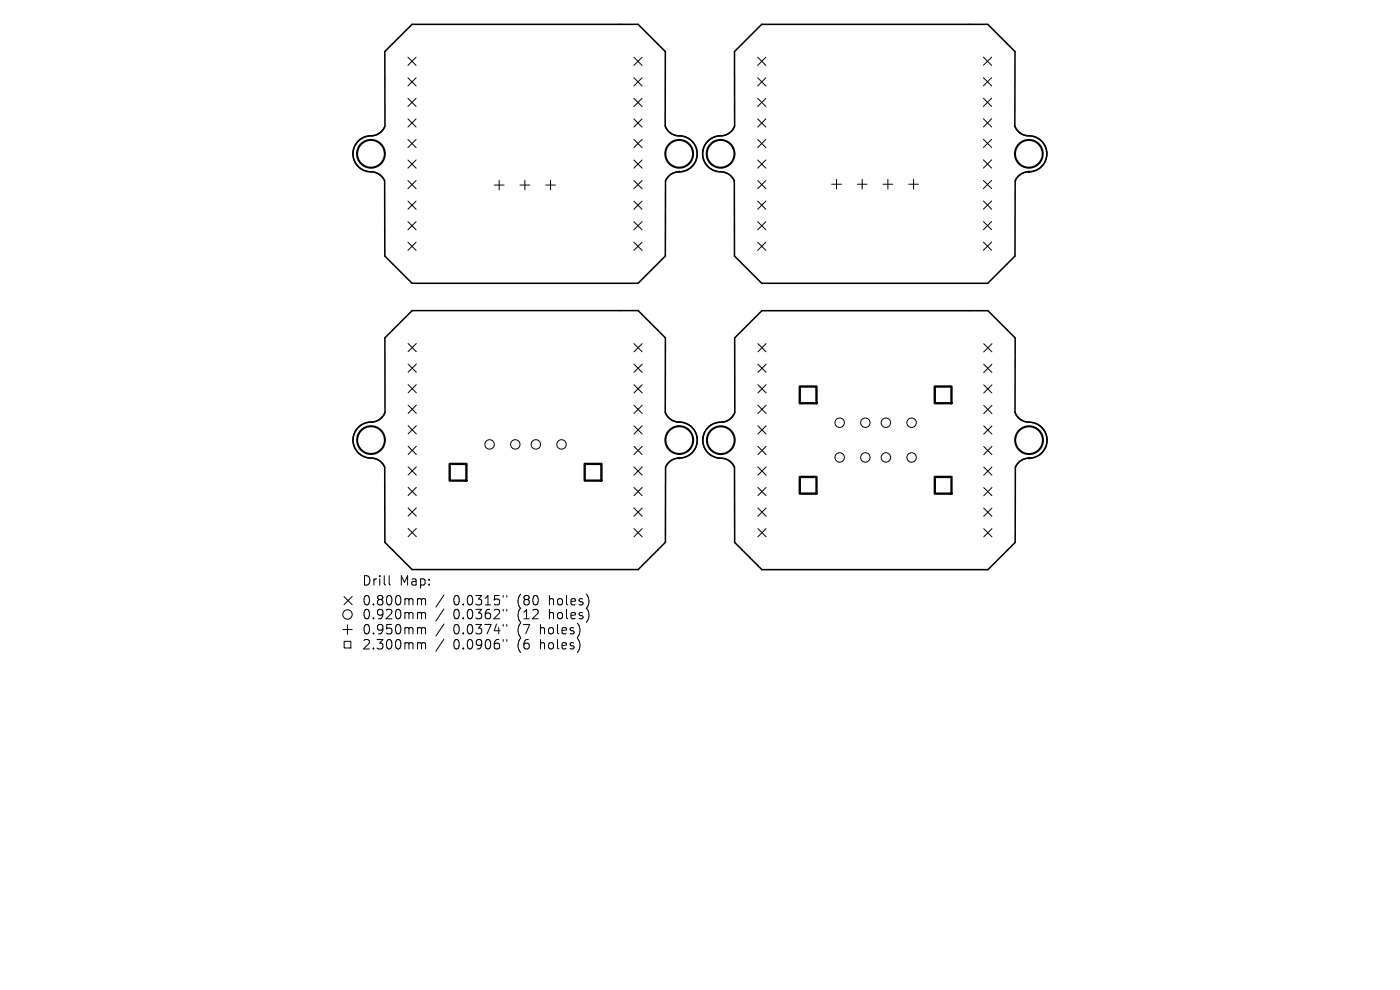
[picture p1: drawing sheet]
<svg xmlns="http://www.w3.org/2000/svg" width="297mm" height="210mm" viewBox="0 0 297 210" stroke-linecap="round" stroke-linejoin="round" font-family="sans-serif">
<defs><g id="words">
<g font-size="2.8">
<text x="76.7" y="124.5">Drill</text>
<text x="84.7" y="124.5">Map:</text>
<text x="76.7" y="128.7">0.800mm</text>
<text x="76.7" y="131.6">0.920mm</text>
<text x="96.2" y="128.7">0.0315&quot;</text>
<text x="96.2" y="131.6">0.0362&quot;</text>
<text x="109.9" y="128.7">(80</text>
<text x="109.9" y="131.6">(12</text>
<text x="116.8" y="128.7">holes)</text>
<text x="116.8" y="131.6">holes)</text>
<text x="76.7" y="134.8">0.950mm</text>
<text x="96.2" y="134.8">0.0374&quot;</text>
<text x="109.9" y="134.8">(7</text>
<text x="114.9" y="134.8">holes)</text>
<text x="76.7" y="138">2.300mm</text>
<text x="96.2" y="138">0.0906&quot;</text>
<text x="109.9" y="138">(6</text>
<text x="114.9" y="138">holes)</text>
</g>
</g></defs>
<path d="M87.4 5.2h48l5.7 5.7v15.8a3.4 3.4 0 0 0 3.6 2.2 3.8 3.8 0 0 1 3.2 4.3 3.8 3.8 0 0 1-4.2 3.3l-1.4 .5-.7 .6-.4 .8-.1 15.9-5.7 5.8h-48l-5.8-5.8v-15.9a3.4 3.4 0 0 0-3.6-2 3.9 3.9 0 0 1-3.1-4.4 3.9 3.9 0 0 1 4.4-3.2l.8-.3 .7-.5 .9-1.3-.1-15.8zM161.6 5.2h47.9l5.8 5.7v15.8a3.4 3.4 0 0 0 3.6 2.2 3.8 3.8 0 0 1 3.1 4.3 3.8 3.8 0 0 1-4.2 3.3l-1.4 .5-.6 .6-.4 .8-.1 15.9-5.8 5.8h-47.9l-5.8-5.8v-15.9a3.4 3.4 0 0 0-3.6-2 3.9 3.9 0 0 1-3.1-4.4 3.9 3.9 0 0 1 4.4-3.2l.8-.3 .7-.5 .8-1.3v-15.8zM81.7 71.7l5.7-5.8h48l5.8 5.8-.1 15.8a3.4 3.4 0 0 0 3.7 2.1 3.8 3.8 0 0 1 3.1 4.3 3.8 3.8 0 0 1-4.2 3.3l-1.4 .6-.7 .6-.4 .7v15.9l-5.8 5.8h-48l-5.7-5.8-.1-15.9a3.4 3.4 0 0 0-3.5-2 3.9 3.9 0 0 1-3.2-4.4 3.9 3.9 0 0 1 4.4-3.2l.8-.3 .7-.5 .9-1.2zM155.9 71.7l5.7-5.8h48l5.8 5.8-.1 15.8a3.4 3.4 0 0 0 3.7 2.1 3.8 3.8 0 0 1 3.1 4.3 3.8 3.8 0 0 1-4.2 3.3l-.9 .3-.7 .4-.9 1.2v16l-5.8 5.7h-48l-5.7-5.7-.1-16a3.4 3.4 0 0 0-3.5-2 3.9 3.9 0 0 1-3.1-4.4 3.9 3.9 0 0 1 4.3-3.2l.8-.3 .7-.5 .9-1.2z" fill="none" stroke="#000" stroke-width=".33"/>
<g fill="none" stroke="#000" stroke-width=".44">
<circle cx="78.7" cy="32.6" r="2.94"/>
<circle cx="144.1" cy="32.6" r="2.94"/>
<circle cx="152.9" cy="32.6" r="2.94"/>
<circle cx="218.3" cy="32.6" r="2.94"/>
<circle cx="78.7" cy="93.4" r="2.94"/>
<circle cx="144.1" cy="93.4" r="2.94"/>
<circle cx="152.9" cy="93.4" r="2.94"/>
<circle cx="218.3" cy="93.4" r="2.94"/>
</g>
<g fill="#000" stroke="#000" stroke-width=".21">
<circle cx="144.1" cy="36.4" r=".16"/>
<circle cx="218.3" cy="36.4" r=".16"/>
<circle cx="144.1" cy="97.2" r=".16"/>
<circle cx="218.3" cy="97.2" r=".16"/>
</g>
<g fill="none" stroke="#000" stroke-width=".21">
<path d="M86.5 12.1l1.8 1.8M86.5 16.5l1.8 1.7M88.3 12.1l-1.8 1.8M88.3 16.5l-1.8 1.7M134.5 12.1l1.7 1.8M134.5 16.5l1.7 1.7M136.2 12.1l-1.7 1.8M136.2 16.5l-1.7 1.7M160.7 12.1l1.8 1.8M160.7 16.5l1.8 1.7M162.5 12.1l-1.8 1.8M162.5 16.5l-1.8 1.7"/>
<path d="M208.6 12.1l1.8 1.8M208.6 16.5l1.8 1.7M210.4 12.1l-1.8 1.8M210.4 16.5l-1.8 1.7M86.5 20.9l1.8 1.7M86.5 25.2l1.8 1.8M86.5 29.6l1.8 1.7M86.5 33.9l1.8 1.8M86.5 38.3l1.8 1.7M88.3 20.9l-1.8 1.7M88.3 25.2l-1.8 1.8M88.3 29.6l-1.8 1.7"/>
<path d="M88.3 33.9l-1.8 1.8M88.3 38.3l-1.8 1.7M104.9 39.3h2M105.9 38.2v2.1M110.3 39.3h2.1M111.3 38.2v2.1M115.8 39.3h2M116.8 38.2v2.1M134.5 20.9l1.7 1.7M134.5 25.2l1.7 1.8M134.5 29.6l1.7 1.7M134.5 33.9l1.7 1.8"/>
<path d="M134.5 38.3l1.7 1.7M136.2 20.9l-1.7 1.7M136.2 25.2l-1.7 1.8M136.2 29.6l-1.7 1.7M136.2 33.9l-1.7 1.8M136.2 38.3l-1.7 1.7M160.7 20.9l1.8 1.7M160.7 25.2l1.8 1.8M160.7 29.6l1.8 1.7M160.7 33.9l1.8 1.8M160.7 38.3l1.8 1.7M162.5 20.9l-1.8 1.7"/>
<path d="M162.5 25.2l-1.8 1.8M162.5 29.6l-1.8 1.7M162.5 33.9l-1.8 1.8M162.5 38.3l-1.8 1.7M176.4 39.1h2.1M177.5 38v2.1M181.9 39.1h2M182.9 38v2.1M187.3 39.1h2.1M188.4 38v2.1M192.8 39.1h2M193.8 38v2.1"/>
<path d="M208.6 20.8l1.8 1.8M208.6 25.2l1.8 1.7M208.6 29.6l1.8 1.7M208.6 33.9l1.8 1.8M208.6 38.3l1.8 1.7M210.4 20.8l-1.8 1.8M210.4 25.2l-1.8 1.7M210.4 29.6l-1.8 1.7M210.4 33.9l-1.8 1.8M210.4 38.3l-1.8 1.7M86.5 42.7l1.8 1.7M86.5 47l1.8 1.8"/>
<path d="M86.5 51.4l1.8 1.7M88.3 42.7l-1.8 1.7M88.3 47l-1.8 1.8M88.3 51.4l-1.8 1.7M134.5 42.7l1.7 1.7M134.5 47l1.7 1.8M134.5 51.4l1.7 1.7M136.2 42.7l-1.7 1.7M136.2 47l-1.7 1.8M136.2 51.4l-1.7 1.7M160.7 42.7l1.8 1.7M160.7 47l1.8 1.8"/>
<path d="M160.7 51.4l1.8 1.7M162.5 42.7l-1.8 1.7M162.5 47l-1.8 1.8M162.5 51.4l-1.8 1.7M208.6 42.6l1.8 1.8M208.6 47l1.8 1.7M208.6 51.4l1.8 1.7M210.4 42.6l-1.8 1.8M210.4 47l-1.8 1.7M210.4 51.4l-1.8 1.7M86.6 72.9l1.7 1.7M86.6 77.2l1.7 1.8"/>
<path d="M88.3 72.9l-1.7 1.7M88.3 77.2l-1.7 1.8M134.5 72.9l1.7 1.7M134.5 77.2l1.7 1.8M136.2 72.9l-1.7 1.7M136.2 77.2l-1.7 1.8M160.8 72.9l1.7 1.7M160.8 77.2l1.7 1.8M162.5 72.9l-1.7 1.7M162.5 77.2l-1.7 1.8M208.7 72.9l1.7 1.8M208.7 77.3l1.7 1.7"/>
<path d="M210.4 72.9l-1.7 1.8M210.4 77.3l-1.7 1.7M86.6 81.6l1.7 1.7M86.6 85.9l1.7 1.8M86.6 90.3l1.7 1.7M86.6 94.7l1.7 1.7M86.6 99l1.7 1.8M88.3 81.6l-1.7 1.7M88.3 85.9l-1.7 1.8M88.3 90.3l-1.7 1.7M88.3 94.7l-1.7 1.7M88.3 99l-1.7 1.8"/>
<path d="M134.5 81.6l1.7 1.8M134.5 86l1.7 1.7M134.5 90.3l1.7 1.8M134.5 94.7l1.7 1.7M134.5 99l1.7 1.8M136.2 81.6l-1.7 1.8M136.2 86l-1.7 1.7M136.2 90.3l-1.7 1.8M136.2 94.7l-1.7 1.7M136.2 99l-1.7 1.8M160.8 81.6l1.7 1.7M160.8 86l1.7 1.7"/>
<path d="M160.8 90.3l1.7 1.8M160.8 94.7l1.7 1.7M160.8 99l1.7 1.8M162.5 81.6l-1.7 1.7M162.5 86l-1.7 1.7M162.5 90.3l-1.7 1.8M162.5 94.7l-1.7 1.7M162.5 99l-1.7 1.8M208.7 81.6l1.7 1.8M208.7 86l1.7 1.7M208.7 90.3l1.7 1.8M208.7 94.7l1.7 1.8"/>
<path d="M208.7 99.1l1.7 1.7M210.4 81.6l-1.7 1.8M210.4 86l-1.7 1.7M210.4 90.3l-1.7 1.8M210.4 94.7l-1.7 1.8M210.4 99.1l-1.7 1.7M86.6 103.4l1.7 1.7M86.6 107.7l1.7 1.8M86.6 112.1l1.7 1.7M88.3 103.4l-1.7 1.7M88.3 107.7l-1.7 1.8M88.3 112.1l-1.7 1.7"/>
<path d="M134.5 103.4l1.7 1.7M134.5 107.8l1.7 1.7M134.5 112.1l1.7 1.8M136.2 103.4l-1.7 1.7M136.2 107.8l-1.7 1.7M136.2 112.1l-1.7 1.8M160.8 103.4l1.7 1.7M160.8 107.8l1.7 1.7M160.8 112.1l1.7 1.8M162.5 103.4l-1.7 1.7M162.5 107.8l-1.7 1.7M162.5 112.1l-1.7 1.8"/>
<path d="M208.7 103.4l1.7 1.8M208.7 107.8l1.7 1.7M208.7 112.1l1.7 1.8M210.4 103.4l-1.7 1.8M210.4 107.8l-1.7 1.7M210.4 112.1l-1.7 1.8M72.7 133.5h2M73 126.5l1.7 1.8M73 136h1.4v1.5h-1.4zM73.7 132.5v2M74.7 126.5l-1.7 1.8M82.6 122.1v1.7l.2 .3"/>
<path d="M88.8 127l.5 .1 .1 .2M88.8 129.9l.5 .1 .1 .2M88.8 133.1l.5 .1 .1 .2M88.8 136.3h.3l.3 .3M89.4 127.3l.3-.3 .5 .1 .1 1.2M89.4 127.3v1M89.4 130.2v1.1M89.4 133.4v1.1M89.4 136.6v1.1M89.4 130.2l.3-.3 .5 .1 .1 1.3M89.4 133.4l.3-.3 .5 .1 .1 1.3M89.4 136.6l.3-.3 .5 .1 .1 1.3"/>
<path d="M94.2 126.2l-1.7 2.6M94.2 129.2l-1.7 2.5M94.2 132.4l-1.7 2.5M94.2 135.6l-1.7 2.5M106.8 126.3v.4M106.8 129.3v.3M106.8 132.5v.3M106.8 135.7v.3M107.5 126.3v.4M107.5 129.3v.3M107.5 132.5v.3M107.5 135.7v.3"/>
<circle cx="103.9" cy="94.3" r="1"/>
<circle cx="109.3" cy="94.3" r="1"/>
<circle cx="113.7" cy="94.3" r="1"/>
<circle cx="119.1" cy="94.3" r="1"/>
<circle cx="178.1" cy="89.7" r="1"/>
<circle cx="178.1" cy="97" r="1"/>
<circle cx="183.6" cy="89.7" r="1"/>
<circle cx="183.6" cy="97" r="1"/>
<circle cx="187.9" cy="89.7" r="1"/>
<circle cx="187.9" cy="97" r="1"/>
<circle cx="193.4" cy="89.7" r="1"/>
<circle cx="193.4" cy="97" r="1"/>
<circle cx="73.7" cy="130.3" r="1"/>
</g>
<path d="M95.4 98.4h3.5v3.6h-3.5zM124 98.4h3.6v3.6h-3.6zM169.7 82h3.5v3.5h-3.5zM198.3 82h3.6v3.5h-3.6zM169.7 101.2h3.5v3.5h-3.5zM198.3 101.2h3.6v3.5h-3.6z" fill="none" stroke="#000" stroke-width=".5"/>
<use href="#words"/>
</svg>
